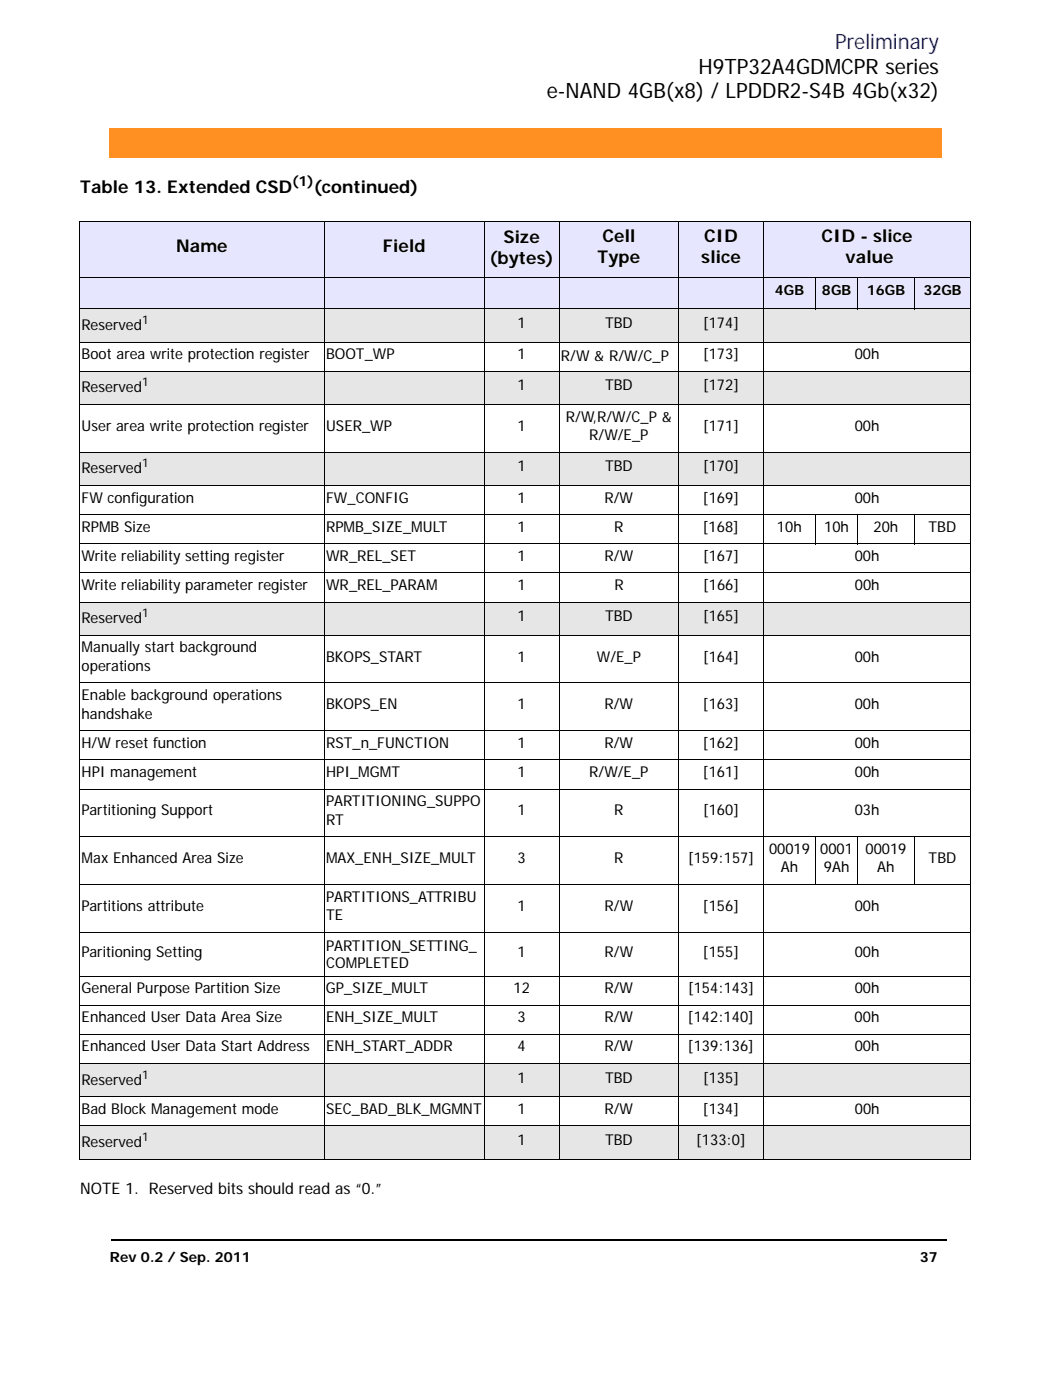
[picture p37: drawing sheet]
<svg xmlns="http://www.w3.org/2000/svg" width="210mm" height="279mm" viewBox="0 0 210 279" stroke-linecap="round" stroke-linejoin="round" font-family="sans-serif">
<defs><g id="words">
<text font-size="4.2" fill="#00f" x="166.5" y="9.8">Preliminary</text>
<g font-size="4.2">
<text x="139.3" y="14.7">H9TP32A4GDMCPR series</text>
<text x="109" y="19.6">e-NAND 4GB(x8) / LPDDR2-S4B 4Gb(x32)</text>
</g>
<g font-size="3.5">
<text x="16" y="38.6">Table 13. Extended CSD</text>
<text x="62.6" y="38.6">(continued)</text>
<text x="35.1" y="50.4">Name</text>
<text x="76.4" y="50.4">Field</text>
<text x="97.6" y="52.7">(bytes)</text>
<text x="100.4" y="48.5">Size</text>
<text x="119.2" y="52.5">Type</text>
<text x="120.1" y="48.3">Cell</text>
<text x="139.8" y="52.5">slice</text>
<text x="140.4" y="48.3">CID</text>
<text x="163.8" y="48.3">CID - slice</text>
<text x="168.6" y="52.5">value</text>
</g>
<text font-size="3.2" x="16" y="238.4">NOTE 1. Reserved bits should read as “0.”</text>
<g font-size="3">
<text x="16.3" y="65.9">Reserved</text>
<text x="103.2" y="65.5">1</text>
<text x="120.6" y="65.5">TBD</text>
<text x="140.2" y="65.5">[174]</text>
<text x="16.3" y="71.7">Boot area write protection register</text>
<text x="65" y="71.7">BOOT_WP</text>
<text x="103.2" y="71.7">1</text>
<text x="111.9" y="72">R/W &amp; R/W/C_P</text>
<text x="140.2" y="71.7">[173]</text>
<text x="170.4" y="71.7">00h</text>
<text x="103.2" y="77.9">1</text>
<text x="120.6" y="77.9">TBD</text>
<text x="140.2" y="77.9">[172]</text>
<text x="16.3" y="78.3">Reserved</text>
<text x="16.3" y="86">User area write protection register</text>
<text x="65" y="86">USER_WP</text>
<text x="103.2" y="86">1</text>
<text x="112.9" y="84.1">R/W,R/W/C_P &amp;</text>
<text x="117.5" y="87.8">R/W/E_P</text>
<text x="140.2" y="86">[171]</text>
<text x="170.4" y="86">00h</text>
<text x="16.3" y="94.5">Reserved</text>
<text x="103.2" y="94.1">1</text>
<text x="120.6" y="94.1">TBD</text>
<text x="140.2" y="94.1">[170]</text>
<text x="16.3" y="100.3">FW configuration</text>
<text x="65" y="100.3">FW_CONFIG</text>
<text x="103.2" y="100.3">1</text>
<text x="120.6" y="100.3">R/W</text>
<text x="140.2" y="100.3">[169]</text>
<text x="170.4" y="100.3">00h</text>
<text x="16.3" y="106.1">RPMB Size</text>
<text x="65" y="106.1">RPMB_SIZE_MULT</text>
<text x="103.2" y="106.1">1</text>
<text x="122.5" y="106.1">R</text>
<text x="140.2" y="106.1">[168]</text>
<text x="154.9" y="106.1">10h</text>
<text x="164.3" y="106.1">10h</text>
<text x="174.2" y="106.1">20h</text>
<text x="185.2" y="106.1">TBD</text>
<text x="16.3" y="111.9">Write reliability setting register</text>
<text x="65" y="111.9">WR_REL_SET</text>
<text x="103.2" y="111.9">1</text>
<text x="120.6" y="111.9">R/W</text>
<text x="140.2" y="111.9">[167]</text>
<text x="170.4" y="111.9">00h</text>
<text x="16.3" y="117.8">Write reliability parameter register</text>
<text x="65" y="117.8">WR_REL_PARAM</text>
<text x="103.2" y="117.8">1</text>
<text x="122.5" y="117.8">R</text>
<text x="140.2" y="117.8">[166]</text>
<text x="170.5" y="117.8">00h</text>
<text x="16.3" y="124.4">Reserved</text>
<text x="103.2" y="124">1</text>
<text x="120.6" y="124">TBD</text>
<text x="140.2" y="124">[165]</text>
<text x="16.3" y="130.2">Manually start background</text>
<text x="16.3" y="133.9">operations</text>
<text x="65" y="132">BKOPS_START</text>
<text x="103.2" y="132">1</text>
<text x="119" y="132">W/E_P</text>
<text x="140.2" y="132">[164]</text>
<text x="170.4" y="132">00h</text>
<text x="16.3" y="139.7">Enable background operations</text>
<text x="16.3" y="143.4">handshake</text>
<text x="65" y="141.6">BKOPS_EN</text>
<text x="103.2" y="141.6">1</text>
<text x="120.6" y="141.6">R/W</text>
<text x="140.2" y="141.6">[163]</text>
<text x="170.4" y="141.6">00h</text>
<text x="16.3" y="149.3">H/W reset function</text>
<text x="65" y="149.3">RST_n_FUNCTION</text>
<text x="103.2" y="149.3">1</text>
<text x="120.6" y="149.3">R/W</text>
<text x="140.2" y="149.3">[162]</text>
<text x="170.4" y="149.3">00h</text>
<text x="16.3" y="155.1">HPI management</text>
<text x="65" y="155.1">HPI_MGMT</text>
<text x="103.2" y="155.1">1</text>
<text x="117.5" y="155.1">R/W/E_P</text>
<text x="140.2" y="155.1">[161]</text>
<text x="170.4" y="155.1">00h</text>
<text x="65" y="160.9">PARTITIONING_SUPPO</text>
<text x="16.3" y="162.7">Partitioning Support</text>
<text x="65" y="164.6">RT</text>
<text x="103.2" y="162.7">1</text>
<text x="122.5" y="162.7">R</text>
<text x="140.2" y="162.7">[160]</text>
<text x="170.4" y="162.7">03h</text>
<text x="16.3" y="172.3">Max Enhanced Area Size</text>
<text x="65" y="172.3">MAX_ENH_SIZE_MULT</text>
<text x="103.2" y="172.3">3</text>
<text x="122.5" y="172.3">R</text>
<text x="137.2" y="172.3">[159:157]</text>
<text x="153.4" y="170.4">00019</text>
<text x="163.6" y="170.4">0001</text>
<text x="172.6" y="170.4">00019</text>
<text x="185.2" y="172.3">TBD</text>
<text x="65" y="179.9">PARTITIONS_ATTRIBU</text>
<text x="155.7" y="174.1">Ah</text>
<text x="164.3" y="174.1">9Ah</text>
<text x="174.9" y="174.1">Ah</text>
<text x="16.3" y="181.8">Partitions attribute</text>
<text x="65" y="183.6">TE</text>
<text x="103.2" y="181.8">1</text>
<text x="120.6" y="181.8">R/W</text>
<text x="140.2" y="181.8">[156]</text>
<text x="170.4" y="181.8">00h</text>
<text x="16.3" y="190.9">Paritioning Setting</text>
<text x="65" y="189.8">PARTITION_SETTING_</text>
<text x="103.2" y="190.9">1</text>
<text x="120.6" y="190.9">R/W</text>
<text x="140.2" y="190.9">[155]</text>
<text x="170.4" y="190.9">00h</text>
<text x="65" y="193.1">COMPLETED</text>
<text x="16.3" y="198.2">General Purpose Partition Size</text>
<text x="65" y="198.2">GP_SIZE_MULT</text>
<text x="102.4" y="198.2">12</text>
<text x="120.6" y="198.2">R/W</text>
<text x="137.2" y="198.2">[154:143]</text>
<text x="170.4" y="198.2">00h</text>
<text x="16.3" y="204">Enhanced User Data Area Size</text>
<text x="16.3" y="209.8">Enhanced User Data Start Address</text>
<text x="65" y="209.8">ENH_START_ADDR</text>
<text x="65" y="204">ENH_SIZE_MULT</text>
<text x="103.2" y="209.8">4</text>
<text x="103.2" y="204">3</text>
<text x="120.5" y="209.8">R/W</text>
<text x="120.6" y="204">R/W</text>
<text x="137.2" y="209.8">[139:136]</text>
<text x="137.2" y="204">[142:140]</text>
<text x="170.4" y="204">00h</text>
<text x="170.4" y="209.8">00h</text>
<text x="16.3" y="216.5">Reserved</text>
<text x="103.2" y="216.1">1</text>
<text x="120.6" y="216.1">TBD</text>
<text x="140.2" y="216.1">[135]</text>
<text x="16.3" y="222.3">Bad Block Management mode</text>
<text x="65" y="222.3">SEC_BAD_BLK_MGMNT</text>
<text x="103.2" y="222.3">1</text>
<text x="120.6" y="222.3">R/W</text>
<text x="140.2" y="222.3">[134]</text>
<text x="170.4" y="222.3">00h</text>
<text x="16.3" y="228.9">Reserved</text>
<text x="103.2" y="228.5">1</text>
<text x="120.6" y="228.5">TBD</text>
<text x="138.8" y="228.5">[133:0]</text>
</g>
<g font-size="2.8">
<text x="58.3" y="37.2">(1)</text>
<text x="154.5" y="59">4GB</text>
<text x="163.9" y="59">8GB</text>
<text x="172.9" y="59">16GB</text>
<text x="184.1" y="59">32GB</text>
<text x="21.9" y="251.9">Rev 0.2 / Sep. 2011</text>
<text x="183.5" y="251.9">37</text>
</g>
<g font-size="2.4">
<text x="28.3" y="64.7">1</text>
<text x="28.3" y="77.1">1</text>
<text x="28.3" y="93.3">1</text>
<text x="28.3" y="123.2">1</text>
<text x="28.3" y="215.3">1</text>
<text x="28.3" y="227.7">1</text>
</g>
</g></defs>
<path d="M22.2 247.3h.2v.4h-.2z" fill="#000"/>
<path d="M22.4 247.5h166.3" fill="none" stroke="#000" stroke-width=".36"/>
<path d="M21.8 25.6h166.5v6.1h-166.5z" fill="#fff"/>
<path d="M21.8 25.5h166v5.9h-166z" fill="#ff9021"/>
<path d="M22.4 11.5h29.8v12.3h-29.8z" fill="#fff"/>
<g fill="#e6e6ff">
<path d="M15.9 44.3h48.8v11h-48.8z"/>
<path d="M64.7 44.3h31.8v11h-31.8z"/>
<path d="M96.5 44.3h15v11h-15z"/>
<path d="M111.5 44.3h23.8v11h-23.8z"/>
<path d="M135.3 44.3h17v11h-17z"/>
<path d="M152.3 44.3h41.3v11h-41.3z"/>
<path d="M15.9 55.3h146.7v6.4h-146.7z"/>
<path d="M162.6 55.3h8.4v6.4h-8.4z"/>
<path d="M171 55.3h11.3v6.4h-11.3z"/>
<path d="M182.3 55.3h11.3v6.4h-11.3z"/>
</g>
<g fill="#e6e6e6">
<path d="M15.9 61.7h48.8v6.6h-48.8z"/>
<path d="M64.7 61.7h46.8v6.6h-46.8z"/>
<path d="M111.5 61.7h23.8v6.6h-23.8z"/>
<path d="M135.3 61.7h17v6.6h-17z"/>
<path d="M152.3 61.7h41.3v6.6h-41.3z"/>
<path d="M15.9 74.1h48.8v6.6h-48.8z"/>
<path d="M64.7 74.1h46.8v6.6h-46.8z"/>
<path d="M111.5 74.1h23.8v6.6h-23.8z"/>
<path d="M135.3 74.1h17v6.6h-17z"/>
<path d="M152.3 74.1h41.3v6.6h-41.3z"/>
<path d="M15.9 90.3h48.8v6.6h-48.8z"/>
<path d="M64.7 90.3h46.8v6.6h-46.8z"/>
<path d="M111.5 90.3h23.8v6.6h-23.8z"/>
<path d="M135.3 90.3h17v6.6h-17z"/>
<path d="M152.3 90.3h41.3v6.6h-41.3z"/>
<path d="M15.9 120.2h48.8v6.6h-48.8z"/>
<path d="M64.7 120.2h46.8v6.6h-46.8z"/>
<path d="M111.5 120.2h23.8v6.6h-23.8z"/>
<path d="M135.3 120.2h17v6.6h-17z"/>
<path d="M152.3 120.2h41.3v6.6h-41.3z"/>
<path d="M15.9 212.2h48.8v6.7h-48.8z"/>
<path d="M64.7 212.2h46.8v6.7h-46.8z"/>
<path d="M111.5 212.2h23.8v6.7h-23.8z"/>
<path d="M135.3 212.2h17v6.7h-17z"/>
<path d="M152.3 212.2h41.3v6.7h-41.3z"/>
<path d="M15.9 224.7h48.8v6.6h-48.8z"/>
<path d="M64.7 224.7h46.8v6.6h-46.8z"/>
<path d="M111.5 224.7h23.8v6.6h-23.8z"/>
<path d="M135.3 224.7h17v6.6h-17z"/>
<path d="M152.3 224.7h41.3v6.6h-41.3z"/>
</g>
<g fill="none" stroke="#000" stroke-width=".2">
<path d="M15.8 44.3h177.9M15.8 55.3h177.9M15.9 44.4v186.8M64.7 44.2v187.2M96.5 44.2v187.2M111.5 44.2v187.2M135.3 44.2v187.2M152.3 44.2v187.2M162.6 55.2v6.6M171 55.2v6.6M182.3 55.2v6.6M193.6 44.4v186.8"/>
<path d="M15.8 61.7h177.9M15.8 68.3h177.9M15.8 74.1h177.9M15.8 80.7h177.9M15.8 90.3h177.9M15.8 96.9h177.9M15.8 102.7h177.9M15.8 108.5h177.9M15.8 114.3h177.9M162.6 102.6v6M171 102.6v6M182.3 102.6v6"/>
<path d="M15.8 120.2h177.9M15.8 126.8h177.9M15.8 136.3h177.9M15.8 145.8h177.9M15.8 151.6h177.9M15.8 157.5h177.9M15.8 167h177.9M15.8 176.5h177.9M162.6 166.9v9.7M171 166.9v9.7M182.3 166.9v9.7M15.8 186.1h177.9"/>
<path d="M15.8 194.8h177.9M15.8 200.6h177.9M15.8 206.4h177.9M15.8 212.2h177.9M15.8 218.9h177.9M15.8 224.7h177.9M15.8 231.3h177.9"/>
</g>
<use href="#words"/>
</svg>
